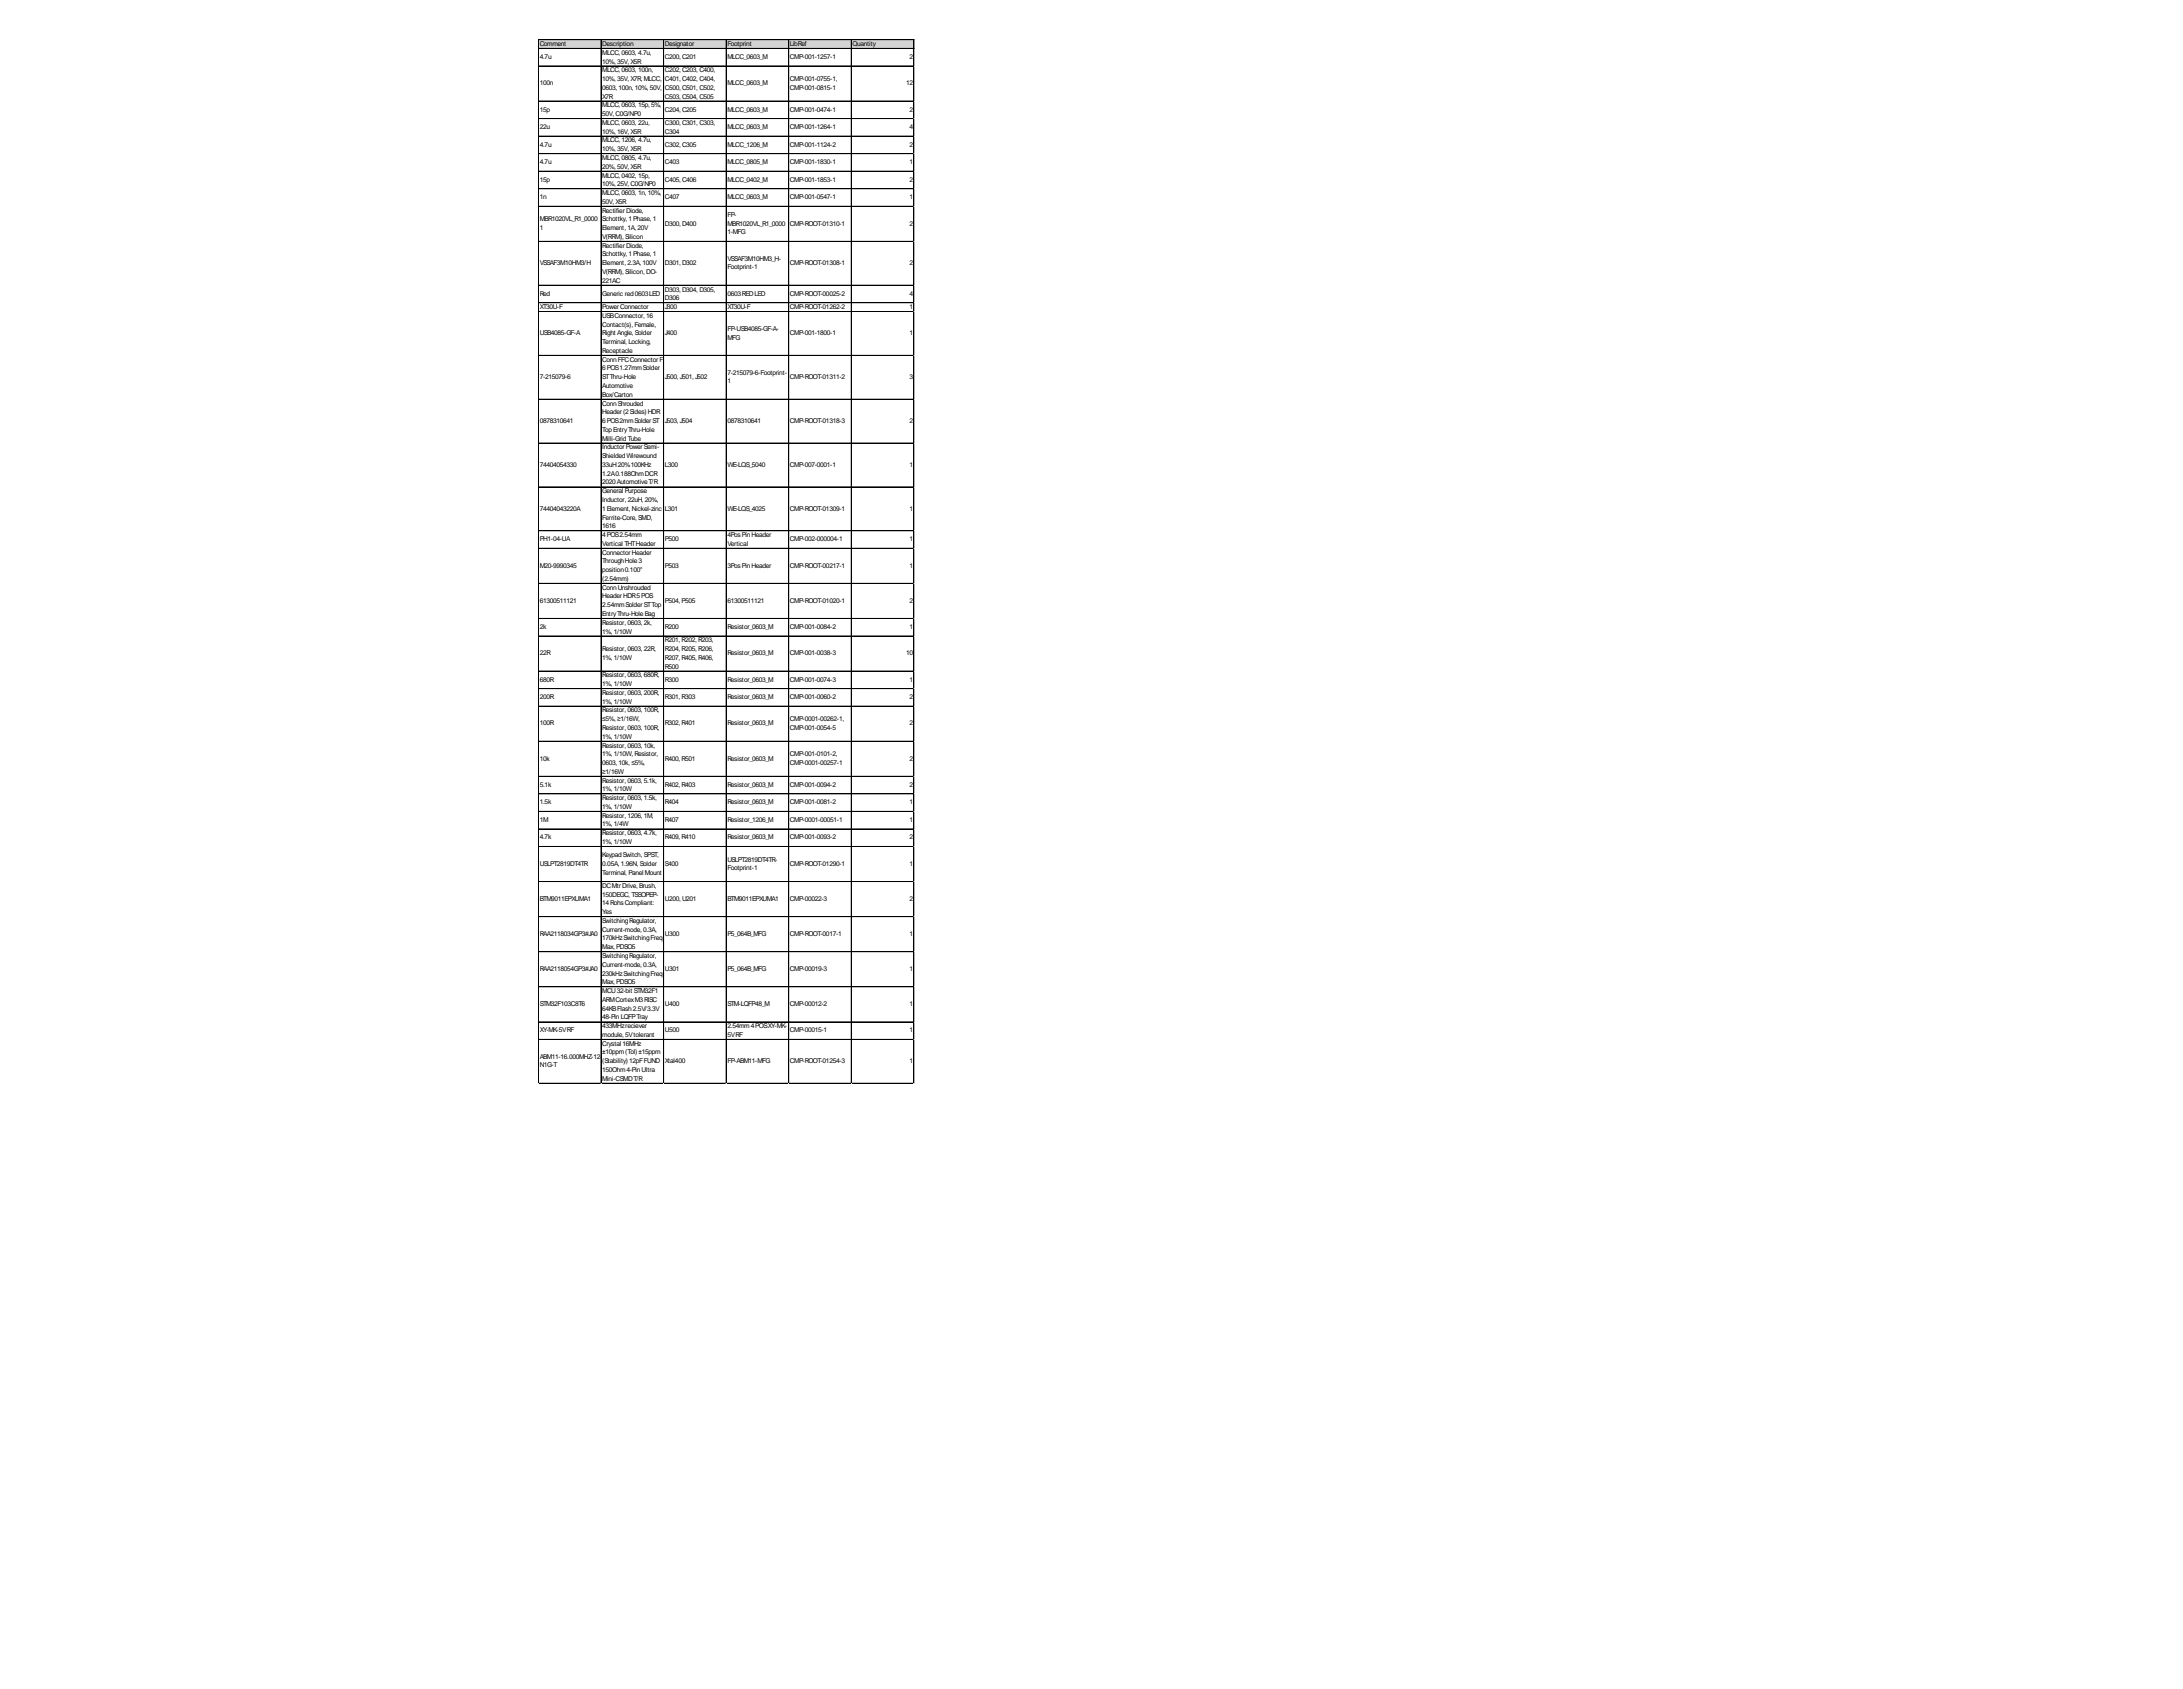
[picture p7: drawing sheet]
<svg xmlns="http://www.w3.org/2000/svg" width="419mm" height="324mm" viewBox="0 0 419 324" stroke-linecap="round" stroke-linejoin="round" font-family="sans-serif">
<defs><g id="words">
<g font-size="1.3">
<text x="103.5" y="8.8">Comment</text>
<text x="103.5" y="11.3">4.7u</text>
<text x="115.5" y="8.8">Description</text>
<text x="115.5" y="10.5">MLCC, 0603, 4.7u,</text>
<text x="127.5" y="8.8">Designator</text>
<text x="127.5" y="11.3">C200, C201</text>
<text x="139.5" y="8.8">Footprint</text>
<text x="139.5" y="11.3">MLCC_0603_M</text>
<text x="151.5" y="8.8">LibRef</text>
<text x="151.5" y="11.3">CMP-001-1257-1</text>
<text x="163.5" y="8.8">Quantity</text>
<text x="174.5" y="11.3">2</text>
<text x="103.5" y="16.4">100n</text>
<text x="115.5" y="12.2">10%, 35V, X5R</text>
<text x="115.5" y="13.9">MLCC, 0603, 100n,</text>
<text x="115.5" y="15.5">10%, 35V, X7R, MLCC,</text>
<text x="115.5" y="17.2">0603, 100n, 10%, 50V,</text>
<text x="127.5" y="13.9">C202, C203, C400,</text>
<text x="127.5" y="15.5">C401, C402, C404,</text>
<text x="127.5" y="17.2">C500, C501, C502,</text>
<text x="139.5" y="16.4">MLCC_0603_M</text>
<text x="151.5" y="15.5">CMP-001-0755-1,</text>
<text x="151.5" y="17.2">CMP-001-0815-1</text>
<text x="173.8" y="16.4">12</text>
<text x="103.5" y="21.4">15p</text>
<text x="115.5" y="18.9">X7R</text>
<text x="115.5" y="20.6">MLCC, 0603, 15p, 5%,</text>
<text x="115.5" y="22.3">50V, C0G/NP0</text>
<text x="115.5" y="23.9">MLCC, 0603, 22u,</text>
<text x="127.5" y="18.9">C503, C504, C505</text>
<text x="127.5" y="21.4">C204, C205</text>
<text x="127.5" y="23.9">C300, C301, C303,</text>
<text x="139.5" y="21.4">MLCC_0603_M</text>
<text x="151.5" y="21.4">CMP-001-0474-1</text>
<text x="174.5" y="21.4">2</text>
<text x="103.5" y="24.8">22u</text>
<text x="103.5" y="28.1">4.7u</text>
<text x="115.5" y="25.6">10%, 16V, X5R</text>
<text x="115.5" y="27.3">MLCC, 1206, 4.7u,</text>
<text x="115.5" y="29">10%, 35V, X5R</text>
<text x="127.5" y="25.6">C304</text>
<text x="127.5" y="28.1">C302, C305</text>
<text x="139.5" y="24.8">MLCC_0603_M</text>
<text x="139.5" y="28.1">MLCC_1206_M</text>
<text x="151.5" y="24.8">CMP-001-1264-1</text>
<text x="151.5" y="28.1">CMP-001-1124-2</text>
<text x="174.5" y="24.8">4</text>
<text x="174.5" y="28.1">2</text>
<text x="103.5" y="31.5">4.7u</text>
<text x="103.5" y="34.8">15p</text>
<text x="115.5" y="30.7">MLCC, 0805, 4.7u,</text>
<text x="115.5" y="32.4">20%, 50V, X5R</text>
<text x="115.5" y="34">MLCC, 0402, 15p,</text>
<text x="115.5" y="35.7">10%, 25V, C0G/NP0</text>
<text x="127.5" y="31.5">C403</text>
<text x="127.5" y="34.8">C405, C406</text>
<text x="139.5" y="31.5">MLCC_0805_M</text>
<text x="139.5" y="34.8">MLCC_0402_M</text>
<text x="151.5" y="31.5">CMP-001-1830-1</text>
<text x="151.5" y="34.8">CMP-001-1853-1</text>
<text x="174.5" y="31.5">1</text>
<text x="174.5" y="34.8">2</text>
<text x="103.5" y="38.2">1n</text>
<text x="115.5" y="37.4">MLCC, 0603, 1n, 10%,</text>
<text x="115.5" y="39.1">50V, X5R</text>
<text x="115.5" y="40.8">RectifierDiode,</text>
<text x="127.5" y="38.2">C407</text>
<text x="139.5" y="38.2">MLCC_0603_M</text>
<text x="139.5" y="41.6">FP-</text>
<text x="151.5" y="38.2">CMP-001-0547-1</text>
<text x="174.5" y="38.2">1</text>
<text x="103.5" y="42.4">MBR1020VL_R1_0000</text>
<text x="103.5" y="44.1">1</text>
<text x="115.5" y="42.4">Schottky, 1Phase, 1</text>
<text x="115.5" y="44.1">Element, 1A, 20V</text>
<text x="115.5" y="45.8">V(RRM), Silicon</text>
<text x="115.5" y="47.5">RectifierDiode,</text>
<text x="127.5" y="43.3">D300, D400</text>
<text x="139.5" y="43.3">MBR1020VL_R1_0000</text>
<text x="139.5" y="44.9">1-MFG</text>
<text x="151.5" y="43.3">CMP-ROOT-01310-1</text>
<text x="174.5" y="43.3">2</text>
<text x="103.5" y="50.9">VSSAF3M10HM3/H</text>
<text x="115.5" y="49.2">Schottky, 1Phase, 1</text>
<text x="115.5" y="50.9">Element, 2.3A, 100V</text>
<text x="115.5" y="52.5">V(RRM), Silicon, DO-</text>
<text x="127.5" y="50.9">D301, D302</text>
<text x="139.5" y="50">VSSAF3M10HM3_H-</text>
<text x="139.5" y="51.7">Footprint-1</text>
<text x="151.5" y="50.9">CMP-ROOT-01308-1</text>
<text x="174.5" y="50.9">2</text>
<text x="103.5" y="56.7">Red</text>
<text x="103.5" y="59.3">XT30U-F</text>
<text x="115.5" y="54.2">221AC</text>
<text x="115.5" y="56.7">Generic red0603LED</text>
<text x="115.5" y="59.3">PowerConnector</text>
<text x="127.5" y="55.9">D303, D304, D305,</text>
<text x="127.5" y="57.6">D306</text>
<text x="127.5" y="59.3">J300</text>
<text x="139.5" y="56.7">0603REDLED</text>
<text x="139.5" y="59.3">XT30U-F</text>
<text x="151.5" y="56.7">CMP-ROOT-00025-2</text>
<text x="151.5" y="59.3">CMP-ROOT-01262-2</text>
<text x="174.5" y="56.7">4</text>
<text x="174.5" y="59.3">1</text>
<text x="103.5" y="64.3">USB4085-GF-A</text>
<text x="115.5" y="60.9">USBConnector, 16</text>
<text x="115.5" y="62.6">Contact(s), Female,</text>
<text x="115.5" y="64.3">Right Angle, Solder</text>
<text x="115.5" y="66">Terminal, Locking,</text>
<text x="127.5" y="64.3">J400</text>
<text x="139.5" y="63.4">FP-USB4085-GF-A-</text>
<text x="139.5" y="65.1">MFG</text>
<text x="151.5" y="64.3">CMP-001-1800-1</text>
<text x="174.5" y="64.3">1</text>
<text x="115.5" y="67.7">Receptacle</text>
<text x="115.5" y="69.3">ConnFFCConnectorF</text>
<text x="115.5" y="71">6POS1.27mmSolder</text>
<text x="139.5" y="71.8">7-215079-6-Footprint-</text>
<text x="103.5" y="72.7">7-215079-6</text>
<text x="115.5" y="72.7">STThru-Hole</text>
<text x="115.5" y="74.4">Automotive</text>
<text x="115.5" y="76.1">Box/Carton</text>
<text x="115.5" y="77.8">ConnShrouded</text>
<text x="127.5" y="72.7">J500, J501, J502</text>
<text x="139.5" y="73.5">1</text>
<text x="151.5" y="72.7">CMP-ROOT-01311-2</text>
<text x="174.5" y="72.7">3</text>
<text x="103.5" y="81.1">0878310641</text>
<text x="115.5" y="79.4">Header(2Sides)HDR</text>
<text x="115.5" y="81.1">6POS2mmSolderST</text>
<text x="115.5" y="82.8">TopEntryThru-Hole</text>
<text x="127.5" y="81.1">J503, J504</text>
<text x="139.5" y="81.1">0878310641</text>
<text x="151.5" y="81.1">CMP-ROOT-01318-3</text>
<text x="174.5" y="81.1">2</text>
<text x="103.5" y="89.5">74404054330</text>
<text x="115.5" y="84.5">Milli-GridTube</text>
<text x="115.5" y="86.2">InductorPowerSemi-</text>
<text x="115.5" y="87.8">ShieldedWirewound</text>
<text x="115.5" y="89.5">33uH20%100KHz</text>
<text x="127.5" y="89.5">L300</text>
<text x="139.5" y="89.5">WE-LQS_5040</text>
<text x="151.5" y="89.5">CMP-007-0001-1</text>
<text x="174.5" y="89.5">1</text>
<text x="115.5" y="91.2">1.2A0.188OhmDCR</text>
<text x="115.5" y="92.9">2020AutomotiveT/R</text>
<text x="115.5" y="94.6">General Purpose</text>
<text x="103.5" y="97.9">74404043220A</text>
<text x="115.5" y="96.3">Inductor, 22uH, 20%,</text>
<text x="115.5" y="97.9">1Element, Nickel-zinc</text>
<text x="115.5" y="99.6">Ferrite-Core, SMD,</text>
<text x="115.5" y="101.3">1616</text>
<text x="127.5" y="97.9">L301</text>
<text x="139.5" y="97.9">WE-LQS_4025</text>
<text x="151.5" y="97.9">CMP-ROOT-01309-1</text>
<text x="174.5" y="97.9">1</text>
<text x="103.5" y="103.8">PH1-04-UA</text>
<text x="115.5" y="103">4POS2.54mm</text>
<text x="115.5" y="104.7">Vertical THTHeader</text>
<text x="115.5" y="106.3">ConnectorHeader</text>
<text x="127.5" y="103.8">P500</text>
<text x="139.5" y="103">4PosPinHeader</text>
<text x="139.5" y="104.7">Vertical</text>
<text x="151.5" y="103.8">CMP-002-000004-1</text>
<text x="174.5" y="103.8">1</text>
<text x="103.5" y="108.8">M20-9990345</text>
<text x="115.5" y="108">ThroughHole3</text>
<text x="115.5" y="109.7">position0.100&quot;</text>
<text x="115.5" y="111.4">(2.54mm)</text>
<text x="115.5" y="113.1">ConnUnshrouded</text>
<text x="127.5" y="108.8">P503</text>
<text x="139.5" y="108.8">3PosPinHeader</text>
<text x="151.5" y="108.8">CMP-ROOT-00217-1</text>
<text x="174.5" y="108.8">1</text>
<text x="103.5" y="115.6">61300511121</text>
<text x="115.5" y="114.7">HeaderHDR5POS</text>
<text x="115.5" y="116.4">2.54mmSolderSTTop</text>
<text x="115.5" y="118.1">EntryThru-HoleBag</text>
<text x="115.5" y="119.8">Resistor, 0603, 2k,</text>
<text x="127.5" y="115.6">P504, P505</text>
<text x="139.5" y="115.6">61300511121</text>
<text x="151.5" y="115.6">CMP-ROOT-01020-1</text>
<text x="174.5" y="115.6">2</text>
<text x="103.5" y="120.6">2k</text>
<text x="103.5" y="125.7">22R</text>
<text x="115.5" y="121.5">1%, 1/10W</text>
<text x="115.5" y="124.8">Resistor, 0603, 22R,</text>
<text x="127.5" y="120.6">R200</text>
<text x="127.5" y="123.2">R201, R202, R203,</text>
<text x="127.5" y="124.8">R204, R205, R206,</text>
<text x="139.5" y="120.6">Resistor_0603_M</text>
<text x="139.5" y="125.7">Resistor_0603_M</text>
<text x="151.5" y="120.6">CMP-001-0084-2</text>
<text x="151.5" y="125.7">CMP-001-0038-3</text>
<text x="173.8" y="125.7">10</text>
<text x="174.5" y="120.6">1</text>
<text x="103.5" y="130.7">680R</text>
<text x="115.5" y="126.5">1%, 1/10W</text>
<text x="115.5" y="129.9">Resistor, 0603, 680R,</text>
<text x="115.5" y="131.6">1%, 1/10W</text>
<text x="127.5" y="126.5">R207, R405, R406,</text>
<text x="127.5" y="128.2">R500</text>
<text x="127.5" y="130.7">R300</text>
<text x="139.5" y="130.7">Resistor_0603_M</text>
<text x="151.5" y="130.7">CMP-001-0074-3</text>
<text x="174.5" y="130.7">1</text>
<text x="103.5" y="134.1">200R</text>
<text x="115.5" y="133.2">Resistor, 0603, 200R,</text>
<text x="115.5" y="134.9">1%, 1/10W</text>
<text x="115.5" y="136.6">Resistor, 0603, 100R,</text>
<text x="127.5" y="134.1">R301, R303</text>
<text x="139.5" y="134.1">Resistor_0603_M</text>
<text x="151.5" y="134.1">CMP-001-0060-2</text>
<text x="174.5" y="134.1">2</text>
<text x="103.5" y="139.1">100R</text>
<text x="115.5" y="138.3">≤5%, ≥1/16W,</text>
<text x="115.5" y="140">Resistor, 0603, 100R,</text>
<text x="115.5" y="141.7">1%, 1/10W</text>
<text x="115.5" y="143.3">Resistor, 0603, 10k,</text>
<text x="127.5" y="139.1">R302, R401</text>
<text x="139.5" y="139.1">Resistor_0603_M</text>
<text x="151.5" y="138.3">CMP-0001-00262-1,</text>
<text x="151.5" y="140">CMP-001-0054-5</text>
<text x="174.5" y="139.1">2</text>
<text x="103.5" y="145.8">10k</text>
<text x="115.5" y="145">1%, 1/10W, Resistor,</text>
<text x="115.5" y="146.7">0603, 10k, ≤5%,</text>
<text x="115.5" y="148.4">≥1/16W</text>
<text x="127.5" y="145.8">R400, R501</text>
<text x="139.5" y="145.8">Resistor_0603_M</text>
<text x="151.5" y="145">CMP-001-0101-2,</text>
<text x="151.5" y="146.7">CMP-0001-00257-1</text>
<text x="174.5" y="145.8">2</text>
<text x="103.5" y="150.9">5.1k</text>
<text x="103.5" y="154.2">1.5k</text>
<text x="115.5" y="150.1">Resistor, 0603, 5.1k,</text>
<text x="115.5" y="151.7">1%, 1/10W</text>
<text x="115.5" y="153.4">Resistor, 0603, 1.5k,</text>
<text x="115.5" y="155.1">1%, 1/10W</text>
<text x="127.5" y="150.9">R402, R403</text>
<text x="127.5" y="154.2">R404</text>
<text x="139.5" y="150.9">Resistor_0603_M</text>
<text x="139.5" y="154.2">Resistor_0603_M</text>
<text x="151.5" y="150.9">CMP-001-0094-2</text>
<text x="151.5" y="154.2">CMP-001-0081-2</text>
<text x="174.5" y="150.9">2</text>
<text x="174.5" y="154.2">1</text>
<text x="103.5" y="157.6">1M</text>
<text x="103.5" y="161">4.7k</text>
<text x="115.5" y="156.8">Resistor, 1206, 1M,</text>
<text x="115.5" y="158.5">1%, 1/4W</text>
<text x="115.5" y="160.2">Resistor, 0603, 4.7k,</text>
<text x="115.5" y="161.8">1%, 1/10W</text>
<text x="127.5" y="157.6">R407</text>
<text x="127.5" y="161">R409, R410</text>
<text x="139.5" y="157.6">Resistor_1206_M</text>
<text x="139.5" y="161">Resistor_0603_M</text>
<text x="151.5" y="157.6">CMP-0001-00051-1</text>
<text x="151.5" y="161">CMP-001-0093-2</text>
<text x="174.5" y="157.6">1</text>
<text x="174.5" y="161">2</text>
<text x="103.5" y="166">USLPT2819DT4TR</text>
<text x="115.5" y="164.3">KeypadSwitch, SPST,</text>
<text x="115.5" y="166">0.05A, 1.96N, Solder</text>
<text x="115.5" y="167.7">Terminal, Panel Mount</text>
<text x="127.5" y="166">S400</text>
<text x="139.5" y="165.2">USLPT2819DT4TR-</text>
<text x="139.5" y="166.9">Footprint-1</text>
<text x="151.5" y="166">CMP-ROOT-01290-1</text>
<text x="174.5" y="166">1</text>
<text x="103.5" y="172.7">BTM9011EPXUMA1</text>
<text x="115.5" y="170.2">DCMtrDrive, Brush,</text>
<text x="115.5" y="171.9">150DEGC, TSSOPEP-</text>
<text x="115.5" y="173.6">14RohsCompliant:</text>
<text x="127.5" y="172.7">U200, U201</text>
<text x="139.5" y="172.7">BTM9011EPXUMA1</text>
<text x="151.5" y="172.7">CMP-00022-3</text>
<text x="174.5" y="172.7">2</text>
<text x="103.5" y="179.5">RAA2118034GP3#JA0</text>
<text x="115.5" y="175.3">Yes</text>
<text x="115.5" y="177">SwitchingRegulator,</text>
<text x="115.5" y="178.6">Current-mode, 0.3A,</text>
<text x="127.5" y="179.5">U300</text>
<text x="139.5" y="179.5">P5_064B_MFG</text>
<text x="151.5" y="179.5">CMP-ROOT-0017-1</text>
<text x="174.5" y="179.5">1</text>
<text x="115.5" y="180.3">170kHzSwitchingFreq-</text>
<text x="115.5" y="182">Max, PDSO5</text>
<text x="115.5" y="183.7">SwitchingRegulator,</text>
<text x="115.5" y="185.4">Current-mode, 0.3A,</text>
<text x="103.5" y="186.2">RAA2118054GP3#JA0</text>
<text x="115.5" y="187.1">230kHzSwitchingFreq-</text>
<text x="115.5" y="188.7">Max, PDSO5</text>
<text x="115.5" y="190.4">MCU32-bit STM32F1</text>
<text x="127.5" y="186.2">U301</text>
<text x="139.5" y="186.2">P5_064B_MFG</text>
<text x="151.5" y="186.2">CMP-00019-3</text>
<text x="174.5" y="186.2">1</text>
<text x="103.5" y="192.9">STM32F103C8T6</text>
<text x="103.5" y="198">XY-MK-5VRF</text>
<text x="115.5" y="192.1">ARMCortexM3RISC</text>
<text x="115.5" y="193.8">64KBFlash2.5V/3.3V</text>
<text x="115.5" y="195.5">48-PinLQFPTray</text>
<text x="115.5" y="197.1">433MHzreciever</text>
<text x="127.5" y="192.9">U400</text>
<text x="127.5" y="198">U500</text>
<text x="139.5" y="192.9">STM-LQFP48_M</text>
<text x="139.5" y="197.1">2.54mm4POSXY-MK-</text>
<text x="151.5" y="192.9">CMP-00012-2</text>
<text x="151.5" y="198">CMP-00015-1</text>
<text x="174.5" y="192.9">1</text>
<text x="174.5" y="198">1</text>
<text x="103.5" y="203">ABM11-16.000MHZ-12-</text>
<text x="115.5" y="198.8">module, 5Vtolerant</text>
<text x="115.5" y="200.5">Crystal 16MHz</text>
<text x="115.5" y="202.2">±10ppm(Tol) ±15ppm</text>
<text x="115.5" y="203.9">(Stability)12pFFUND</text>
<text x="127.5" y="203.9">Xtal400</text>
<text x="139.5" y="198.8">5VRF</text>
<text x="139.5" y="203.9">FP-ABM11-MFG</text>
<text x="151.5" y="203.9">CMP-ROOT-01254-3</text>
<text x="174.5" y="203.9">1</text>
<text x="103.5" y="204.7">N1G-T</text>
<text x="115.5" y="205.6">150Ohm4-PinUltra</text>
<text x="115.5" y="207.2">Mini-CSMDT/R</text>
</g>
</g></defs>
<path d="M103.3 7.6h72.1v1.7h-72.1z" fill="#d3d3d3"/>
<g fill="none" stroke="#000" stroke-width=".19">
<path d="M103.3 7.6v200.2M103.3 19.4h72M115.3 7.7v200.1M127.3 7.7v200.1M139.3 7.7v200.1M151.3 7.7v200.1M163.3 7.7v200.1M175.3 7.7v200.1M175.3 7.7v200h-72M175.3 7.6h-72M175.3 9.3h-72M175.3 12.6l-72 .1"/>
<path d="M103.3 22.7h72M103.3 22.8h72M103.3 26.1h72M103.3 29.5h72M103.3 32.8h72M103.3 32.9h72M175.3 36.2h-72M175.3 39.5l-72 .1M103.3 46.3h72M103.3 54.7h72M103.3 58h72M103.3 58.1h72"/>
<path d="M103.3 59.7h72M103.3 59.8h72M103.3 76.5h72M103.3 76.6h72M175.3 68.1l-72 .1M103.3 85h72M175.3 93.4h-72M103.3 101.8h72M103.3 105.1h72M103.3 105.2h72M103.3 111.9h72M175.3 118.6h-72"/>
<path d="M103.3 128.7h72M103.3 132h72M103.3 132.1h72M103.3 135.4h72M175.3 121.9l-72 .1M103.3 148.8h72M103.3 148.9h72M103.3 152.2h72M103.3 155.6h72M103.3 158.9h72M103.3 159h72M175.3 142.1l-72 .1"/>
<path d="M103.3 162.3h72M103.3 175.8h72M175.3 169l-72 .1M103.3 182.5h72M103.3 189.2h72M175.3 195.9l-72 .1M175.3 199.3h-72M103.3 207.7h72"/>
</g>
<path d="M103.3 207.8h.1" fill="none" stroke="#e0e0e0" stroke-width=".19"/>
<path d="M115.3 207.8h.1" fill="none" stroke="#e0e0e0" stroke-width=".19"/>
<path d="M127.3 207.8h.1" fill="none" stroke="#e0e0e0" stroke-width=".19"/>
<path d="M139.3 207.8h.1" fill="none" stroke="#e0e0e0" stroke-width=".19"/>
<path d="M151.3 207.8h.1" fill="none" stroke="#e0e0e0" stroke-width=".19"/>
<path d="M163.3 207.8h.1" fill="none" stroke="#e0e0e0" stroke-width=".19"/>
<path d="M175.3 207.8h.1" fill="none" stroke="#e0e0e0" stroke-width=".19"/>
<path d="M175.3 12.6h.1" fill="none" stroke="#e0e0e0" stroke-width=".19"/>
<path d="M175.3 19.4h.1" fill="none" stroke="#e0e0e0" stroke-width=".19"/>
<path d="M175.3 22.7h.1" fill="none" stroke="#e0e0e0" stroke-width=".19"/>
<path d="M175.3 26.1h.1" fill="none" stroke="#e0e0e0" stroke-width=".19"/>
<path d="M175.3 29.5h.1" fill="none" stroke="#e0e0e0" stroke-width=".19"/>
<path d="M175.3 32.8h.1" fill="none" stroke="#e0e0e0" stroke-width=".19"/>
<path d="M175.3 36.2h.1" fill="none" stroke="#e0e0e0" stroke-width=".19"/>
<path d="M175.3 39.5h.1" fill="none" stroke="#e0e0e0" stroke-width=".19"/>
<path d="M175.3 46.3h.1" fill="none" stroke="#e0e0e0" stroke-width=".19"/>
<path d="M175.3 54.7h.1" fill="none" stroke="#e0e0e0" stroke-width=".19"/>
<path d="M175.3 58h.1" fill="none" stroke="#e0e0e0" stroke-width=".19"/>
<path d="M175.3 59.7h.1" fill="none" stroke="#e0e0e0" stroke-width=".19"/>
<path d="M175.3 68.1h.1" fill="none" stroke="#e0e0e0" stroke-width=".19"/>
<path d="M175.3 76.5h.1" fill="none" stroke="#e0e0e0" stroke-width=".19"/>
<path d="M175.3 85h.1" fill="none" stroke="#e0e0e0" stroke-width=".19"/>
<path d="M175.3 93.4h.1" fill="none" stroke="#e0e0e0" stroke-width=".19"/>
<path d="M175.3 101.8h.1" fill="none" stroke="#e0e0e0" stroke-width=".19"/>
<path d="M175.3 105.1h.1" fill="none" stroke="#e0e0e0" stroke-width=".19"/>
<path d="M175.3 111.9h.1" fill="none" stroke="#e0e0e0" stroke-width=".19"/>
<path d="M175.3 118.6h.1" fill="none" stroke="#e0e0e0" stroke-width=".19"/>
<path d="M175.3 121.9h.1" fill="none" stroke="#e0e0e0" stroke-width=".19"/>
<path d="M175.3 128.7h.1" fill="none" stroke="#e0e0e0" stroke-width=".19"/>
<path d="M175.3 132h.1" fill="none" stroke="#e0e0e0" stroke-width=".19"/>
<path d="M175.3 135.4h.1" fill="none" stroke="#e0e0e0" stroke-width=".19"/>
<path d="M175.3 142.1h.1" fill="none" stroke="#e0e0e0" stroke-width=".19"/>
<path d="M175.3 148.8h.1" fill="none" stroke="#e0e0e0" stroke-width=".19"/>
<path d="M175.3 152.2h.1" fill="none" stroke="#e0e0e0" stroke-width=".19"/>
<path d="M175.3 155.6h.1" fill="none" stroke="#e0e0e0" stroke-width=".19"/>
<path d="M175.3 158.9h.1" fill="none" stroke="#e0e0e0" stroke-width=".19"/>
<path d="M175.3 162.3h.1" fill="none" stroke="#e0e0e0" stroke-width=".19"/>
<path d="M175.3 169h.1" fill="none" stroke="#e0e0e0" stroke-width=".19"/>
<path d="M175.3 175.8h.1" fill="none" stroke="#e0e0e0" stroke-width=".19"/>
<path d="M175.3 182.5h.1" fill="none" stroke="#e0e0e0" stroke-width=".19"/>
<path d="M175.3 189.2h.1" fill="none" stroke="#e0e0e0" stroke-width=".19"/>
<path d="M175.3 195.9h.1" fill="none" stroke="#e0e0e0" stroke-width=".19"/>
<path d="M175.3 199.3h.1" fill="none" stroke="#e0e0e0" stroke-width=".19"/>
<path d="M175.3 207.7h.1" fill="none" stroke="#e0e0e0" stroke-width=".19"/>
<use href="#words"/>
</svg>
